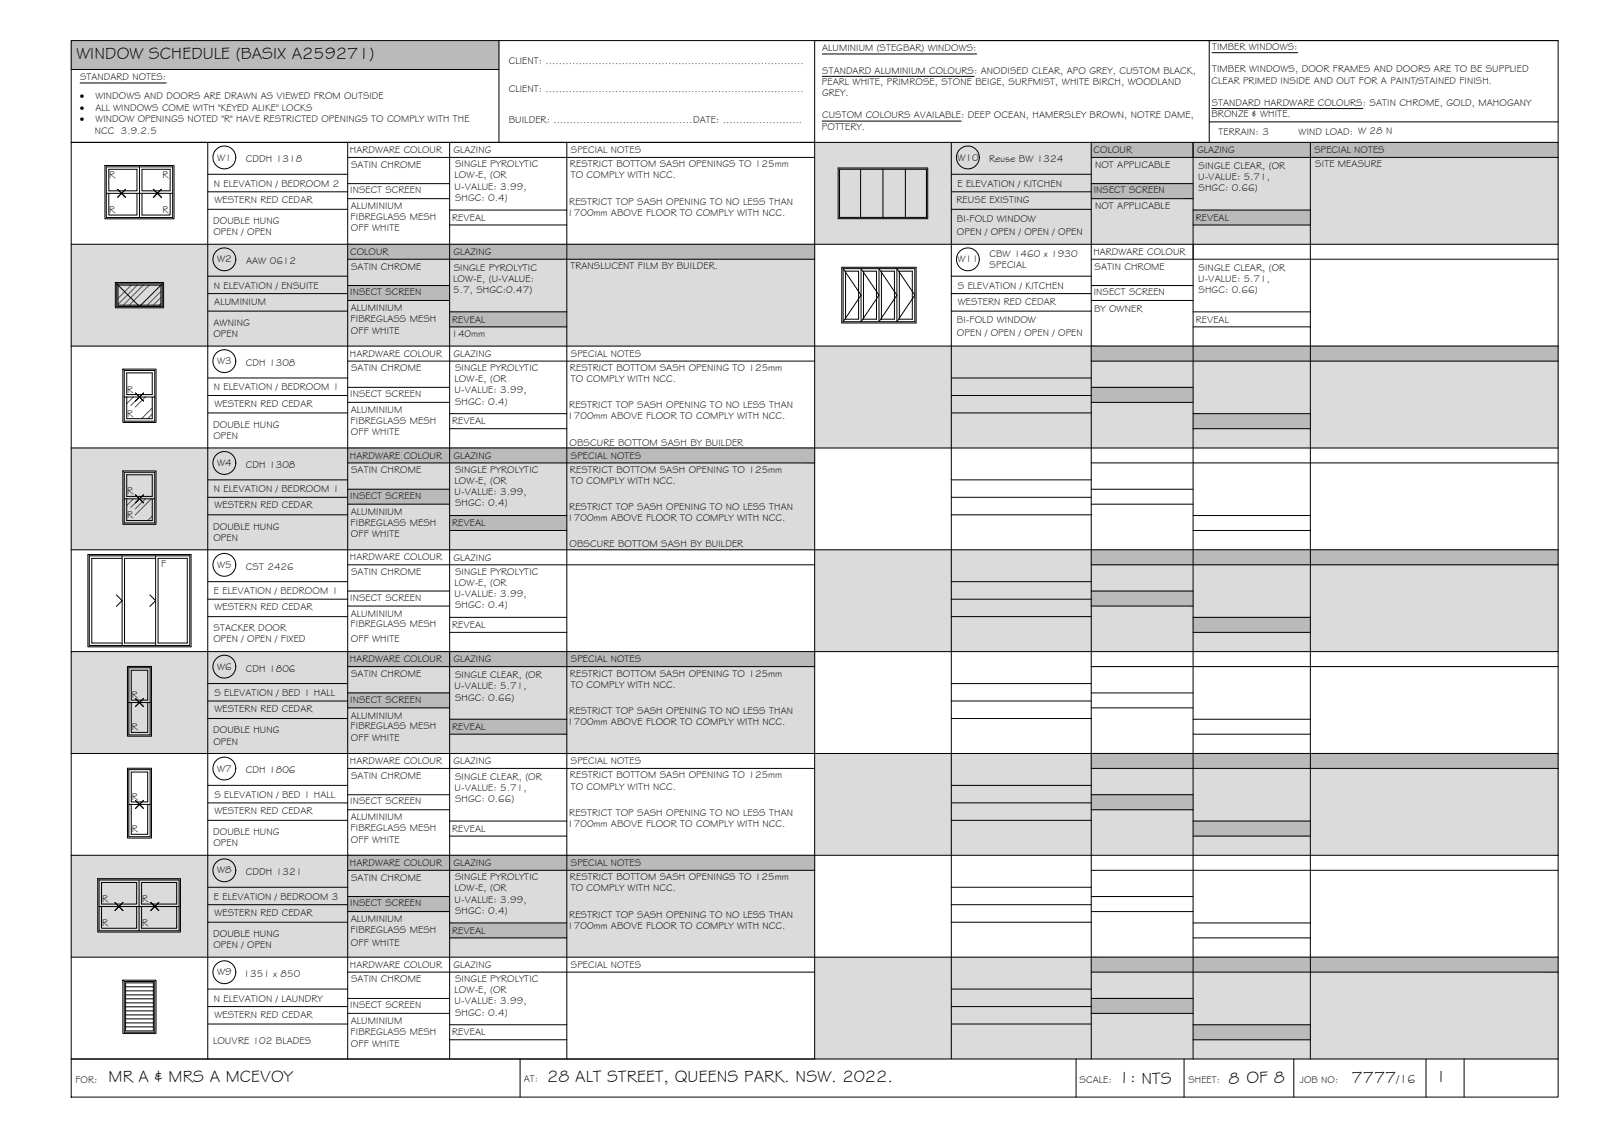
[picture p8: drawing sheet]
<svg xmlns="http://www.w3.org/2000/svg" width="420mm" height="297mm" viewBox="0 0 420 297" stroke-linecap="round" stroke-linejoin="round" font-family="sans-serif">
<defs><g id="words">
<g font-size="4.5">
<text x="20" y="15.6">WINDOW SCHEDULE (BASIX A259271)</text>
<text x="28.5" y="283.7">MR A &amp; MRS A MCEVOY</text>
<text x="143.5" y="283.7">28 ALT STREET, QUEENS PARK. NSW. 2022.</text>
<text x="293.4" y="284">1: NTS</text>
<text x="322.2" y="284.2">8 OF 8</text>
<text x="354.5" y="283.8">7777</text>
<text x="377.4" y="283.8">I</text>
</g>
<text font-size="3.2" x="366.3" y="283.8">/16</text>
<g font-size="2.6">
<text x="133.4" y="16.9">CLIENT: ..............................................................................</text>
<text x="215.7" y="13.5">ALUMINIUM (STEGBAR) WINDOWS:</text>
<text x="317.9" y="13.1">TIMBER WINDOWS:</text>
<text x="21" y="21.1">STANDARD NOTES:</text>
<text x="215.6" y="22.2">PEARL WHITE, PRIMROSE, STONE BEIGE, SURFMIST, WHITE BIRCH, WOODLAND</text>
<text x="215.7" y="19.3">STANDARD ALUMINIUM COLOURS: ANODISED CLEAR, APO GREY, CUSTOM BLACK,</text>
<text x="317.8" y="21.9">CLEAR PRIMED INSIDE AND OUT FOR A PAINT/STAINED FINISH.</text>
<text x="317.9" y="19">TIMBER WINDOWS, DOOR FRAMES AND DOORS ARE TO BE SUPPLIED</text>
<text x="21" y="26.1">·</text>
<text x="21" y="29.1">·</text>
<text x="25" y="29.1">ALL WINDOWS COME WITH &quot;KEYED ALIKE&quot; LOCKS</text>
<text x="25" y="26.1">WINDOWS AND DOORS ARE DRAWN AS VIEWED FROM OUTSIDE</text>
<text x="133.4" y="24">CLIENT: ..............................................................................</text>
<text x="215.6" y="25.2">GREY.</text>
<text x="317.8" y="27.7">STANDARD HARDWARE COLOURS: SATIN CHROME, GOLD, MAHOGANY</text>
<text x="21" y="32.1">·</text>
<text x="24.9" y="35.1">NCC 3.9.2.5</text>
<text x="25" y="32.1">WINDOW OPENINGS NOTED &quot;R&quot; HAVE RESTRICTED OPENINGS TO COMPLY WITH THE</text>
<text x="133.4" y="32.3">BUILDER: ..........................................DATE: ........................</text>
<text x="215.6" y="34">POTTERY.</text>
<text x="215.6" y="31">CUSTOM COLOURS AVAILABLE: DEEP OCEAN, HAMERSLEY BROWN, NOTRE DAME,</text>
<text x="317.7" y="30.7">BRONZE &amp; WHITE.</text>
<text x="319.6" y="35.4">TERRAIN: 3</text>
<text x="340.6" y="35.4">WIND LOAD: W 28 N</text>
<text x="91.8" y="40.1">HARDWARE COLOUR</text>
<text x="119" y="40.1">GLAZING</text>
<text x="149.7" y="40.1">SPECIAL NOTES</text>
<text x="286.8" y="40.1">COLOUR</text>
<text x="314" y="40.1">GLAZING</text>
<text x="344.7" y="40.1">SPECIAL NOTES</text>
<text x="28.7" y="46.6">R</text>
<text x="42.6" y="46.6">R</text>
<text x="57" y="42.1">W1</text>
<text x="64.5" y="42.6">CDDH 1318</text>
<text x="92.1" y="44">SATIN CHROME</text>
<text x="119.2" y="46.8">LOW-E, (OR</text>
<text x="119.4" y="43.9">SINGLE PYROLYTIC</text>
<text x="149.5" y="43.9">RESTRICT BOTTOM SASH OPENINGS TO 125mm</text>
<text x="149.7" y="46.8">TO COMPLY WITH NCC.</text>
<text x="251.1" y="42.1">W10</text>
<text x="259.4" y="42.5">Reuse BW 1324</text>
<text x="287.2" y="43.9">NOT APPLICABLE</text>
<text x="314.2" y="47.2">U-VALUE: 5.71,</text>
<text x="314.4" y="44.3">SINGLE CLEAR, (OR</text>
<text x="345" y="43.9">SITE MEASURE</text>
<text x="56.1" y="49">N ELEVATION / BEDROOM 2</text>
<text x="56.2" y="53.2">WESTERN RED CEDAR</text>
<text x="91.8" y="50.7">INSECT SCREEN</text>
<text x="119.2" y="49.7">U-VALUE: 3.99,</text>
<text x="119.4" y="52.7">SHGC: 0.4)</text>
<text x="149.3" y="53.7">RESTRICT TOP SASH OPENING TO NO LESS THAN</text>
<text x="250.9" y="53.2">REUSE EXISTING</text>
<text x="251.1" y="49">E ELEVATION / KITCHEN</text>
<text x="286.9" y="50.7">INSECT SCREEN</text>
<text x="314.4" y="50.2">SHGC: 0.66)</text>
<text x="28.7" y="55.9">R</text>
<text x="42.6" y="55.9">R</text>
<text x="55.9" y="58.7">DOUBLE HUNG</text>
<text x="92" y="57.7">FIBREGLASS MESH</text>
<text x="92" y="54.9">ALUMINIUM</text>
<text x="118.6" y="57.9">REVEAL</text>
<text x="148.7" y="56.6">1700mm ABOVE FLOOR TO COMPLY WITH NCC.</text>
<text x="251" y="58.1">BI-FOLD WINDOW</text>
<text x="287.2" y="54.7">NOT APPLICABLE</text>
<text x="313.6" y="57.9">REVEAL</text>
<text x="56" y="61.6">OPEN / OPEN</text>
<text x="92" y="60.6">OFF WHITE</text>
<text x="251" y="61.5">OPEN / OPEN / OPEN / OPEN</text>
<text x="57" y="68.8">W2</text>
<text x="64.5" y="69.3">AAW 0612</text>
<text x="91.8" y="66.8">COLOUR</text>
<text x="92.1" y="70.7">SATIN CHROME</text>
<text x="119" y="66.9">GLAZING</text>
<text x="119" y="71">SINGLE PYROLYTIC</text>
<text x="149.6" y="70.6">TRANSLUCENT FILM BY BUILDER.</text>
<text x="251.1" y="68.8">W11</text>
<text x="259.5" y="67.4">CBW 1460 x 1930</text>
<text x="259.6" y="70.3">SPECIAL</text>
<text x="286.8" y="66.8">HARDWARE COLOUR</text>
<text x="287.1" y="70.7">SATIN CHROME</text>
<text x="314.4" y="71">SINGLE CLEAR, (OR</text>
<text x="56.1" y="75.7">N ELEVATION / ENSUITE</text>
<text x="91.8" y="77.4">INSECT SCREEN</text>
<text x="118.9" y="73.9">LOW-E, (U-VALUE:</text>
<text x="118.9" y="76.9">5.7, SHGC:0.47)</text>
<text x="251.2" y="75.7">S ELEVATION / KITCHEN</text>
<text x="286.9" y="77.4">INSECT SCREEN</text>
<text x="314.2" y="73.9">U-VALUE: 5.71,</text>
<text x="314.4" y="76.9">SHGC: 0.66)</text>
<text x="56.2" y="79.9">ALUMINIUM</text>
<text x="92" y="81.6">ALUMINIUM</text>
<text x="251.2" y="79.9">WESTERN RED CEDAR</text>
<text x="286.9" y="81.9">BY OWNER</text>
<text x="56" y="88.4">OPEN</text>
<text x="56" y="85.5">AWNING</text>
<text x="92" y="84.4">FIBREGLASS MESH</text>
<text x="92" y="87.5">OFF WHITE</text>
<text x="118.4" y="88.3">140mm</text>
<text x="118.6" y="84.6">REVEAL</text>
<text x="251" y="84.7">BI-FOLD WINDOW</text>
<text x="251" y="88.2">OPEN / OPEN / OPEN / OPEN</text>
<text x="313.6" y="84.6">REVEAL</text>
<text x="57" y="95.5">W3</text>
<text x="64.5" y="95.9">CDH 1308</text>
<text x="91.8" y="93.5">HARDWARE COLOUR</text>
<text x="119" y="93.5">GLAZING</text>
<text x="149.7" y="93.5">SPECIAL NOTES</text>
<text x="92.1" y="97.4">SATIN CHROME</text>
<text x="119.2" y="100.2">LOW-E, (OR</text>
<text x="119.4" y="97.3">SINGLE PYROLYTIC</text>
<text x="149.5" y="97.3">RESTRICT BOTTOM SASH OPENING TO 125mm</text>
<text x="149.7" y="100.2">TO COMPLY WITH NCC.</text>
<text x="33.4" y="102.9">R</text>
<text x="56.1" y="102.4">N ELEVATION / BEDROOM 1</text>
<text x="56.2" y="106.6">WESTERN RED CEDAR</text>
<text x="91.8" y="104.1">INSECT SCREEN</text>
<text x="119.2" y="103.1">U-VALUE: 3.99,</text>
<text x="119.4" y="106.1">SHGC: 0.4)</text>
<text x="149.3" y="107.1">RESTRICT TOP SASH OPENING TO NO LESS THAN</text>
<text x="33.4" y="109.2">R</text>
<text x="55.9" y="112.2">DOUBLE HUNG</text>
<text x="92" y="111.1">FIBREGLASS MESH</text>
<text x="92" y="108.3">ALUMINIUM</text>
<text x="118.6" y="111.3">REVEAL</text>
<text x="148.7" y="110">1700mm ABOVE FLOOR TO COMPLY WITH NCC.</text>
<text x="56" y="115.1">OPEN</text>
<text x="92" y="114.1">OFF WHITE</text>
<text x="149.4" y="116.8">OBSCURE BOTTOM SASH BY BUILDER</text>
<text x="57" y="122.2">W4</text>
<text x="64.5" y="122.7">CDH 1308</text>
<text x="91.8" y="120.2">HARDWARE COLOUR</text>
<text x="92.1" y="124.1">SATIN CHROME</text>
<text x="119" y="120.3">GLAZING</text>
<text x="119.4" y="124">SINGLE PYROLYTIC</text>
<text x="149.5" y="124">RESTRICT BOTTOM SASH OPENING TO 125mm</text>
<text x="149.7" y="120.3">SPECIAL NOTES</text>
<text x="33.4" y="129.6">R</text>
<text x="56.1" y="129.1">N ELEVATION / BEDROOM 1</text>
<text x="91.8" y="130.8">INSECT SCREEN</text>
<text x="119.2" y="126.9">LOW-E, (OR</text>
<text x="119.2" y="129.8">U-VALUE: 3.99,</text>
<text x="149.7" y="126.9">TO COMPLY WITH NCC.</text>
<text x="33.4" y="135.9">R</text>
<text x="56.2" y="133.3">WESTERN RED CEDAR</text>
<text x="92" y="137.8">FIBREGLASS MESH</text>
<text x="92" y="135">ALUMINIUM</text>
<text x="118.6" y="138">REVEAL</text>
<text x="119.4" y="132.8">SHGC: 0.4)</text>
<text x="148.7" y="136.7">1700mm ABOVE FLOOR TO COMPLY WITH NCC.</text>
<text x="149.3" y="133.7">RESTRICT TOP SASH OPENING TO NO LESS THAN</text>
<text x="55.9" y="138.9">DOUBLE HUNG</text>
<text x="56" y="141.8">OPEN</text>
<text x="92" y="140.8">OFF WHITE</text>
<text x="149.4" y="143.5">OBSCURE BOTTOM SASH BY BUILDER</text>
<text x="42.2" y="148.6">F</text>
<text x="57" y="148.9">W5</text>
<text x="64.5" y="149.4">CST 2426</text>
<text x="91.8" y="146.9">HARDWARE COLOUR</text>
<text x="119" y="147">GLAZING</text>
<text x="56.1" y="155.8">E ELEVATION / BEDROOM 1</text>
<text x="92.1" y="150.8">SATIN CHROME</text>
<text x="119.2" y="153.6">LOW-E, (OR</text>
<text x="119.4" y="150.7">SINGLE PYROLYTIC</text>
<text x="56.2" y="160">WESTERN RED CEDAR</text>
<text x="91.8" y="157.5">INSECT SCREEN</text>
<text x="92" y="161.7">ALUMINIUM</text>
<text x="119.2" y="156.5">U-VALUE: 3.99,</text>
<text x="119.4" y="159.5">SHGC: 0.4)</text>
<text x="56" y="165.5">STACKER DOOR</text>
<text x="92" y="164.5">FIBREGLASS MESH</text>
<text x="118.6" y="164.7">REVEAL</text>
<text x="56" y="168.4">OPEN / OPEN / FIXED</text>
<text x="91.8" y="173.6">HARDWARE COLOUR</text>
<text x="92" y="168.4">OFF WHITE</text>
<text x="119" y="173.6">GLAZING</text>
<text x="149.7" y="173.7">SPECIAL NOTES</text>
<text x="57" y="175.6">W6</text>
<text x="64.5" y="176.1">CDH 1806</text>
<text x="92.1" y="177.5">SATIN CHROME</text>
<text x="119.4" y="177.8">SINGLE CLEAR, (OR</text>
<text x="149.5" y="177.4">RESTRICT BOTTOM SASH OPENING TO 125mm</text>
<text x="34.6" y="183">R</text>
<text x="56.2" y="182.5">S ELEVATION / BED 1 HALL</text>
<text x="91.8" y="184.2">INSECT SCREEN</text>
<text x="119.2" y="180.7">U-VALUE: 5.71,</text>
<text x="119.4" y="183.7">SHGC: 0.66)</text>
<text x="149.7" y="180.3">TO COMPLY WITH NCC.</text>
<text x="34.6" y="191.5">R</text>
<text x="56.2" y="186.7">WESTERN RED CEDAR</text>
<text x="92" y="191.2">FIBREGLASS MESH</text>
<text x="92" y="188.4">ALUMINIUM</text>
<text x="118.6" y="191.4">REVEAL</text>
<text x="148.7" y="190.1">1700mm ABOVE FLOOR TO COMPLY WITH NCC.</text>
<text x="149.3" y="187.1">RESTRICT TOP SASH OPENING TO NO LESS THAN</text>
<text x="55.9" y="192.3">DOUBLE HUNG</text>
<text x="56" y="195.2">OPEN</text>
<text x="92" y="194.3">OFF WHITE</text>
<text x="57" y="202.3">W7</text>
<text x="64.5" y="202.7">CDH 1806</text>
<text x="91.8" y="200.3">HARDWARE COLOUR</text>
<text x="119" y="200.4">GLAZING</text>
<text x="149.7" y="200.4">SPECIAL NOTES</text>
<text x="34.6" y="209.7">R</text>
<text x="56.2" y="209.2">S ELEVATION / BED 1 HALL</text>
<text x="92.1" y="204.2">SATIN CHROME</text>
<text x="119.2" y="207.4">U-VALUE: 5.71,</text>
<text x="119.4" y="204.5">SINGLE CLEAR, (OR</text>
<text x="149.5" y="204.1">RESTRICT BOTTOM SASH OPENING TO 125mm</text>
<text x="149.7" y="207">TO COMPLY WITH NCC.</text>
<text x="56.2" y="213.4">WESTERN RED CEDAR</text>
<text x="91.8" y="210.9">INSECT SCREEN</text>
<text x="92" y="215.1">ALUMINIUM</text>
<text x="119.4" y="210.4">SHGC: 0.66)</text>
<text x="149.3" y="213.9">RESTRICT TOP SASH OPENING TO NO LESS THAN</text>
<text x="34.6" y="218.2">R</text>
<text x="55.9" y="219">DOUBLE HUNG</text>
<text x="56" y="221.9">OPEN</text>
<text x="92" y="217.9">FIBREGLASS MESH</text>
<text x="92" y="221">OFF WHITE</text>
<text x="118.6" y="218.1">REVEAL</text>
<text x="148.7" y="216.8">1700mm ABOVE FLOOR TO COMPLY WITH NCC.</text>
<text x="91.8" y="227">HARDWARE COLOUR</text>
<text x="119" y="227">GLAZING</text>
<text x="149.7" y="227.1">SPECIAL NOTES</text>
<text x="57" y="229">W8</text>
<text x="64.5" y="229.5">CDDH 1321</text>
<text x="92.1" y="230.9">SATIN CHROME</text>
<text x="119.2" y="233.7">LOW-E, (OR</text>
<text x="119.4" y="230.8">SINGLE PYROLYTIC</text>
<text x="149.5" y="230.8">RESTRICT BOTTOM SASH OPENINGS TO 125mm</text>
<text x="149.7" y="233.7">TO COMPLY WITH NCC.</text>
<text x="26.8" y="236.5">R</text>
<text x="37.3" y="236.5">R</text>
<text x="56.1" y="235.9">E ELEVATION / BEDROOM 3</text>
<text x="91.8" y="237.6">INSECT SCREEN</text>
<text x="119.2" y="236.6">U-VALUE: 3.99,</text>
<text x="119.4" y="239.6">SHGC: 0.4)</text>
<text x="26.8" y="242.8">R</text>
<text x="37.3" y="242.8">R</text>
<text x="55.9" y="245.6">DOUBLE HUNG</text>
<text x="56.2" y="240.1">WESTERN RED CEDAR</text>
<text x="92" y="244.6">FIBREGLASS MESH</text>
<text x="92" y="241.8">ALUMINIUM</text>
<text x="118.6" y="244.8">REVEAL</text>
<text x="148.7" y="243.5">1700mm ABOVE FLOOR TO COMPLY WITH NCC.</text>
<text x="149.3" y="240.6">RESTRICT TOP SASH OPENING TO NO LESS THAN</text>
<text x="56" y="248.5">OPEN / OPEN</text>
<text x="92" y="247.9">OFF WHITE</text>
<text x="57" y="255.7">W9</text>
<text x="63.9" y="256.2">1351 x 850</text>
<text x="91.8" y="253.7">HARDWARE COLOUR</text>
<text x="92.1" y="257.6">SATIN CHROME</text>
<text x="119" y="253.8">GLAZING</text>
<text x="119.4" y="257.5">SINGLE PYROLYTIC</text>
<text x="149.7" y="253.8">SPECIAL NOTES</text>
<text x="56.1" y="262.6">N ELEVATION / LAUNDRY</text>
<text x="119.2" y="260.4">LOW-E, (OR</text>
<text x="119.2" y="263.3">U-VALUE: 3.99,</text>
<text x="56.2" y="266.8">WESTERN RED CEDAR</text>
<text x="91.8" y="264.3">INSECT SCREEN</text>
<text x="92" y="268.5">ALUMINIUM</text>
<text x="119.4" y="266.2">SHGC: 0.4)</text>
<text x="55.9" y="273.8">LOUVRE 102 BLADES</text>
<text x="92" y="271.3">FIBREGLASS MESH</text>
<text x="92" y="274.5">OFF WHITE</text>
<text x="118.6" y="271.5">REVEAL</text>
<text x="19.8" y="283.8">FOR:</text>
<text x="137.4" y="283.7">AT:</text>
<text x="283.1" y="284">SCALE:</text>
<text x="311.7" y="284">SHEET:</text>
<text x="340.9" y="284">JOB NO:</text>
</g>
</g></defs>
<!-- layer: WINDOW SCHEDULE HATCH -->
<g fill="#dbdbdb" stroke="#dbdbdb" stroke-width=".26">
<path d="M213.7 37.3l195 26.7v-26.7zM213.7 37.3l195 26.7h-195z"/>
<path d="M18.7 64l195 26.7v-26.7zM18.7 64l195 26.7h-195z"/>
<path d="M213.7 90.7l195 26.7v-26.7zM213.7 90.7l195 26.7h-195z"/>
<path d="M18.7 117.4l195 26.7v-26.7zM18.7 117.4l195 26.7h-195z"/>
<path d="M213.7 144.1l195 26.7v-26.7zM213.7 144.1l195 26.7h-195z"/>
<path d="M18.7 170.8l195 26.7v-26.7zM18.7 170.8l195 26.7h-195z"/>
<path d="M213.7 197.5l195 26.7v-26.7zM213.7 197.5l195 26.7h-195z"/>
<path d="M18.7 224.2l195 26.7v-26.7zM18.7 224.2l195 26.7h-195z"/>
<path d="M213.7 250.9l195 26.7v-26.7zM213.7 250.9l195 26.7h-195z"/>
</g>
<!-- layer: NEWWORK -->
<path d="M27.5 43.4h18.1v14h-18.1zM219.8 44h23.5v13.3h-23.5zM30.3 74.1h12.6v6.6h-12.6zM220.8 70.1h19.5v14.6h-19.5zM32.2 96.8h8.7v14h-8.7zM32.2 123.5h8.7v14h-8.7zM23.1 145.4h27v24.2h-27zM33.4 174.7h6.3v18.3h-6.3zM33.4 201.4h6.3v18.3h-6.3zM25.6 230.4h21.7v14h-21.7zM32.2 257h8.7v14h-8.7z" fill="none" stroke="#000" stroke-width=".26"/>
<!-- layer: WINDOWS -->
<g fill="none" stroke="#000" stroke-width=".26">
<path d="M27.9 43.7h17.4v13.3h-17.4zM27.9 50.7h17.4M28.5 50.7v5.7h7.4v-5.7M28.5 44.4h7.4v5.6h-7.4zM30.8 49.6l2.1 2.1M32.9 49.6l-2.1 2.1M36.6 43.7v13.3M37.2 50.7v5.7h7.4v-5.7M37.2 44.4h7.4v5.6h-7.4zM40.2 49.6l2.1 2.1-2.1-2.1M42.3 49.6l-2.1 2.1M220.2 44.4h22.8v12.6h-22.8z"/>
<path d="M225.7 44.4v12.6M231.6 44.4v12.6M237.5 44.4v12.6M30.6 74.4l6 6 6-6M30.6 74.4h12M30.6 74.4v6h12v-6M31 74.8h11.2v5.2h-11.2zM221.1 70.4l4.7 7-4.7 6.9M221.1 70.4h18.8v13.9h-18.8M221.1 70.4v13.9M221.8 71.1h3.4v12.6h-3.4zM225.8 70.4l4.7 7-4.7 6.9z"/>
<path d="M226.5 71.1h3.4v12.6h-3.4zM230.5 70.4l4.7 7-4.7 6.9zM231.2 71.1h3.4v12.6h-3.4zM235.2 70.4l4.7 7-4.7 6.9zM235.9 71.1h3.4v12.6h-3.4zM32.6 97.1h8v13.3h-8zM33.2 97.8h6.7v5.7h-6.7zM32.6 104.1h8M33.2 104.1v5.7h6.7v-5.7M35.5 103l2.1 2.1M37.6 103l-2.1 2.1M32.6 123.8h8v13.3h-8z"/>
<path d="M32.6 130.8h8M33.2 124.5h6.7v5.6h-6.7zM33.2 130.8v5.7h6.7v-5.7M35.5 129.7l2.1 2.1M37.6 129.7l-2.1 2.1M23.4 145.7h26.4v23.5h-26.4zM30.5 156l1.5 1.5-1.5 1.5M32 146.4h-7.9v22.2h7.9M32 145.7v23.5M39.3 156l1.5 1.5-1.5 1.5M40.8 146.4h-8.1v22.2h8.1M40.8 145.7v23.5"/>
<path d="M41.5 146.4h7.6v22.2h-7.6zM33.8 175.1h5.6v17.6h-5.6zM34.4 175.7h4.3v7.9h-4.3zM33.8 184.2h5.6M34.4 184.2v7.8h4.3v-7.8M35.5 183.1l2.1 2.1M37.6 183.1l-2.1 2.1M33.8 201.8h5.6v17.6h-5.6zM33.8 210.9h5.6M34.4 202.4h4.3v7.8h-4.3zM34.4 210.9v7.8h4.3v-7.8M35.5 209.8l2.1 2.2"/>
<path d="M37.6 209.8l-2.1 2.2M26 230.7h21v13.3h-21zM26 237.7h21M26.6 237.7v5.7h9.2v-5.7M26.6 231.4h9.2v5.6h-9.2zM30.1 236.6l2.1 2.1M32.2 236.6l-2.1 2.1M36.5 230.7v13.3M37.1 237.7v5.7h9.2v-5.7M37.1 231.4h9.2v5.6h-9.2zM39.5 236.6l2.1 2.1-2.1-2.1M41.6 236.6l-2.1 2.1"/>
<path d="M32.6 257.3h8v13.3h-8zM32.9 257.7h7.3v12.6h-7.3zM32.9 258.7h7.3M32.9 259.8h7.3M32.9 260.8h7.3M32.9 261.9h7.3M32.9 262.9h7.3M32.9 264h7.3M32.9 265h7.3M32.9 266.1h7.3M32.9 267.1h7.3M32.9 268.2h7.3"/>
<path d="M32.9 269.2h7.3"/>
<circle cx="58.8" cy="41.3" r="3"/>
<circle cx="253.8" cy="41.3" r="3"/>
<circle cx="58.8" cy="68" r="3"/>
<circle cx="253.8" cy="68" r="3"/>
<circle cx="58.8" cy="94.7" r="3"/>
<circle cx="58.8" cy="121.4" r="3"/>
<circle cx="58.8" cy="148.1" r="3"/>
<circle cx="58.8" cy="174.8" r="3"/>
<circle cx="58.8" cy="201.5" r="3"/>
<circle cx="58.8" cy="228.2" r="3"/>
<circle cx="58.8" cy="254.9" r="3"/>
</g>
<!-- layer: HATCH -->
<g fill="none" stroke="#545454" stroke-width=".26">
<path d="M34.4 74.8l-3.4 3.4M36 74.8l-5 5M37.6 74.8l-5.3 5.2M39.1 74.8l-5.2 5.2M42.2 76.4l-3.6 3.6M42.2 78l-2 2M42.2 79.6l-.5 .4M33.4 104.1l-.2 .1M35 104.1l-1.8 1.7M36.5 104.1l-2.2 2.2M38.1 104.1l-2.6 2.6M39.9 107l-2.8 2.8"/>
<path d="M39.9 108.6l-1.2 1.2M35 130.8l-1.8 1.7M36.5 130.8l-2.2 2.2M38.1 130.8l-2.6 2.6M39.7 130.8l-4.2 4.2M39.9 135.3l-1.2 1.2"/>
</g>
<!-- layer: WINDOW SCHEDULE HATCH -->
<g fill="#bababa" stroke="#bababa" stroke-width=".26">
<path d="M18.7 10.6l112.2 7.6v-7.6zM18.7 10.6l112.2 7.6h-112.2z"/>
<path d="M286.2 37.3l122.5 4v-4zM286.2 37.3l122.5 4h-122.5z"/>
<path d="M286.2 48.1l26.7 4v-4zM286.2 48.1l26.7 4h-26.7z"/>
<path d="M312.9 55.1l30.8 3.9v-3.9zM312.9 55.1l30.8 3.9h-30.8z"/>
<path d="M91.2 64l122.5 4v-4zM91.2 64l122.5 4h-122.5z"/>
<path d="M91.2 74.9l26.7 3.9v-3.9zM91.2 74.9l26.7 3.9h-26.7z"/>
<path d="M117.9 81.8l30.8 3.9v-3.9zM117.9 81.8l30.8 3.9h-30.8z"/>
<path d="M286.2 90.7l122.5 4v-4zM286.2 90.7l122.5 4h-122.5z"/>
<path d="M286.2 101.6l26.7 3.9v-3.9zM286.2 101.6l26.7 3.9h-26.7z"/>
<path d="M312.9 108.5l30.8 3.9v-3.9zM312.9 108.5l30.8 3.9h-30.8z"/>
<path d="M91.2 117.4l122.5 4v-4zM91.2 117.4l122.5 4h-122.5z"/>
<path d="M91.2 128.3l26.7 3.9v-3.9zM91.2 128.3l26.7 3.9h-26.7z"/>
<path d="M117.9 135.2l30.8 3.9v-3.9zM117.9 135.2l30.8 3.9h-30.8z"/>
<path d="M286.2 144.1l122.5 4v-4zM286.2 144.1l122.5 4h-122.5z"/>
<path d="M286.2 155l26.7 3.9v-3.9zM286.2 155l26.7 3.9h-26.7z"/>
<path d="M312.9 161.9l30.8 3.9v-3.9zM312.9 161.9l30.8 3.9h-30.8z"/>
<path d="M91.2 170.8l122.5 4v-4zM91.2 170.8l122.5 4h-122.5z"/>
<path d="M91.2 181.6l26.7 4v-4zM91.2 181.6l26.7 4h-26.7z"/>
<path d="M117.9 188.6l30.8 3.9v-3.9zM117.9 188.6l30.8 3.9h-30.8z"/>
<path d="M286.2 197.5l122.5 4v-4zM286.2 197.5l122.5 4h-122.5z"/>
<path d="M286.2 208.4l26.7 3.9v-3.9zM286.2 208.4l26.7 3.9h-26.7z"/>
<path d="M312.9 215.3l30.8 3.9v-3.9zM312.9 215.3l30.8 3.9h-30.8z"/>
<path d="M91.2 224.2l122.5 4v-4zM91.2 224.2l122.5 4h-122.5z"/>
<path d="M91.2 235l26.7 4v-4zM91.2 235l26.7 4h-26.7z"/>
<path d="M117.9 242l30.8 3.9v-3.9zM117.9 242l30.8 3.9h-30.8z"/>
<path d="M286.2 250.9l122.5 4v-4zM286.2 250.9l122.5 4h-122.5z"/>
<path d="M286.2 261.8l26.7 3.9v-3.9zM286.2 261.8l26.7 3.9h-26.7z"/>
<path d="M312.9 268.7l30.8 3.9v-3.9zM312.9 268.7l30.8 3.9h-30.8z"/>
</g>
<!-- layer: BORDER -->
<g fill="none" stroke="#000" stroke-width=".26">
<path d="M18.7 10.6h390v277h-390zM18.7 18.2h112.2M130.9 10.6v26.7M317.1 10.6v26.7M408.7 10.6h-195v267M18.7 37.3h390M54.5 37.3v240.3M91.2 37.3v240.3M117.9 37.3v240.3M148.7 37.3v240.3M249.5 37.3v240.3M286.2 37.3v240.3"/>
<path d="M312.9 37.3v240.3M317.1 32h91.6M343.7 37.3v240.3M54.5 45.7h36.7M54.5 50.3h36.7M54.5 54.9h36.7M91.2 41.3h122.5M91.2 48.1h26.7M91.2 52.1h26.7M117.9 55.1h30.8M117.9 59h30.8M249.5 45.7h36.7"/>
<path d="M249.5 50.3h36.7M249.5 54.9h36.7M286.2 41.3h122.5M286.2 48.1h26.7M286.2 52.1h26.7M312.9 55.1h30.8M312.9 59h30.8M18.7 64h390M54.5 72.4h36.7M54.5 77h36.7M91.2 68h122.5M91.2 74.9h26.7"/>
<path d="M91.2 78.8h26.7M249.5 72.4h36.7M249.5 77h36.7M286.2 68h122.5M286.2 74.9h26.7M286.2 78.8h26.7M18.7 90.7h390M54.5 81.6h36.7M54.5 99.1h36.7M91.2 94.7h122.5M117.9 81.8h30.8M117.9 85.7h30.8"/>
<path d="M249.5 81.6h36.7M249.5 99.1h36.7M286.2 94.7h122.5M312.9 81.8h30.8M312.9 85.7h30.8M18.7 117.4h390M54.5 103.7h36.7M54.5 108.3h36.7M91.2 101.6h26.7M91.2 105.5h26.7M117.9 108.5h30.8M117.9 112.4h30.8"/>
<path d="M249.5 103.7h36.7M249.5 108.3h36.7M286.2 101.6h26.7M286.2 105.5h26.7M312.9 108.5h30.8M312.9 112.4h30.8M54.5 125.8h36.7M54.5 130.4h36.7M54.5 135h36.7M91.2 121.4h122.5M91.2 128.3h26.7M91.2 132.2h26.7"/>
<path d="M117.9 135.2h30.8M117.9 139.1h30.8M249.5 125.8h36.7M249.5 130.4h36.7M249.5 135h36.7M286.2 121.4h122.5M286.2 128.3h26.7M286.2 132.2h26.7M312.9 135.2h30.8M312.9 139.1h30.8M18.7 144.1h390M54.5 152.5h36.7"/>
<path d="M54.5 157.1h36.7M91.2 148.1h122.5M91.2 155h26.7M91.2 158.9h26.7M249.5 152.5h36.7M249.5 157.1h36.7M286.2 148.1h122.5M286.2 155h26.7M286.2 158.9h26.7M18.7 170.8h390M54.5 161.7h36.7M54.5 179.2h36.7"/>
<path d="M91.2 174.8h122.5M117.9 161.9h30.8M117.9 165.8h30.8M249.5 161.7h36.7M249.5 179.2h36.7M286.2 174.8h122.5M312.9 161.9h30.8M312.9 165.8h30.8M18.7 197.5h390M54.5 183.8h36.7M54.5 188.4h36.7M91.2 181.7h26.7"/>
<path d="M91.2 185.6h26.7M117.9 188.6h30.8M117.9 192.5h30.8M249.5 183.8h36.7M249.5 188.4h36.7M286.2 181.7h26.7M286.2 185.6h26.7M312.9 188.6h30.8M312.9 192.5h30.8M54.5 205.9h36.7M54.5 210.5h36.7M54.5 215.1h36.7"/>
<path d="M91.2 201.5h122.5M91.2 208.4h26.7M91.2 212.3h26.7M117.9 215.3h30.8M117.9 219.2h30.8M249.5 205.9h36.7M249.5 210.5h36.7M249.5 215.1h36.7M286.2 201.5h122.5M286.2 208.4h26.7M286.2 212.3h26.7M312.9 215.3h30.8"/>
<path d="M312.9 219.2h30.8M18.7 224.2h390M54.5 232.6h36.7M54.5 237.2h36.7M91.2 228.2h122.5M91.2 235h26.7M91.2 239h26.7M249.5 232.6h36.7M249.5 237.2h36.7M286.2 228.2h122.5M286.2 235h26.7M286.2 239h26.7"/>
<path d="M18.7 250.9h390M54.5 241.8h36.7M54.5 259.3h36.7M91.2 254.9h122.5M117.9 242h30.8M117.9 245.9h30.8M249.5 241.8h36.7M249.5 259.3h36.7M286.2 254.9h122.5M312.9 242h30.8M312.9 245.9h30.8M18.7 277.6h390"/>
<path d="M54.5 263.9h36.7M54.5 268.5h36.7M91.2 261.8h26.7M91.2 265.7h26.7M117.9 268.7h30.8M117.9 272.6h30.8M136.4 277.6v10M249.5 263.9h36.7M249.5 268.5h36.7M282.2 277.6v10M286.2 261.8h26.7M286.2 265.7h26.7"/>
<path d="M310.5 277.6v10M312.9 268.7h30.8M312.9 272.6h30.8M339.3 277.6v10M374 277.6v10M384 277.6v10"/>
</g>
<!-- layer: TEXT -->
<path d="M215.7 14.2h40.4M317.9 13.8h22.4M21 21.8h22.6M215.6 31.7h36.5M215.7 20h39.8M312.9 37.6v3.7M317.8 28.5h39.6M312.9 64.3v3.7M117.9 171.1v3.7M117.9 197.8v3.7" fill="none" stroke="#000" stroke-width=".26"/>
<use href="#words"/>
</svg>
